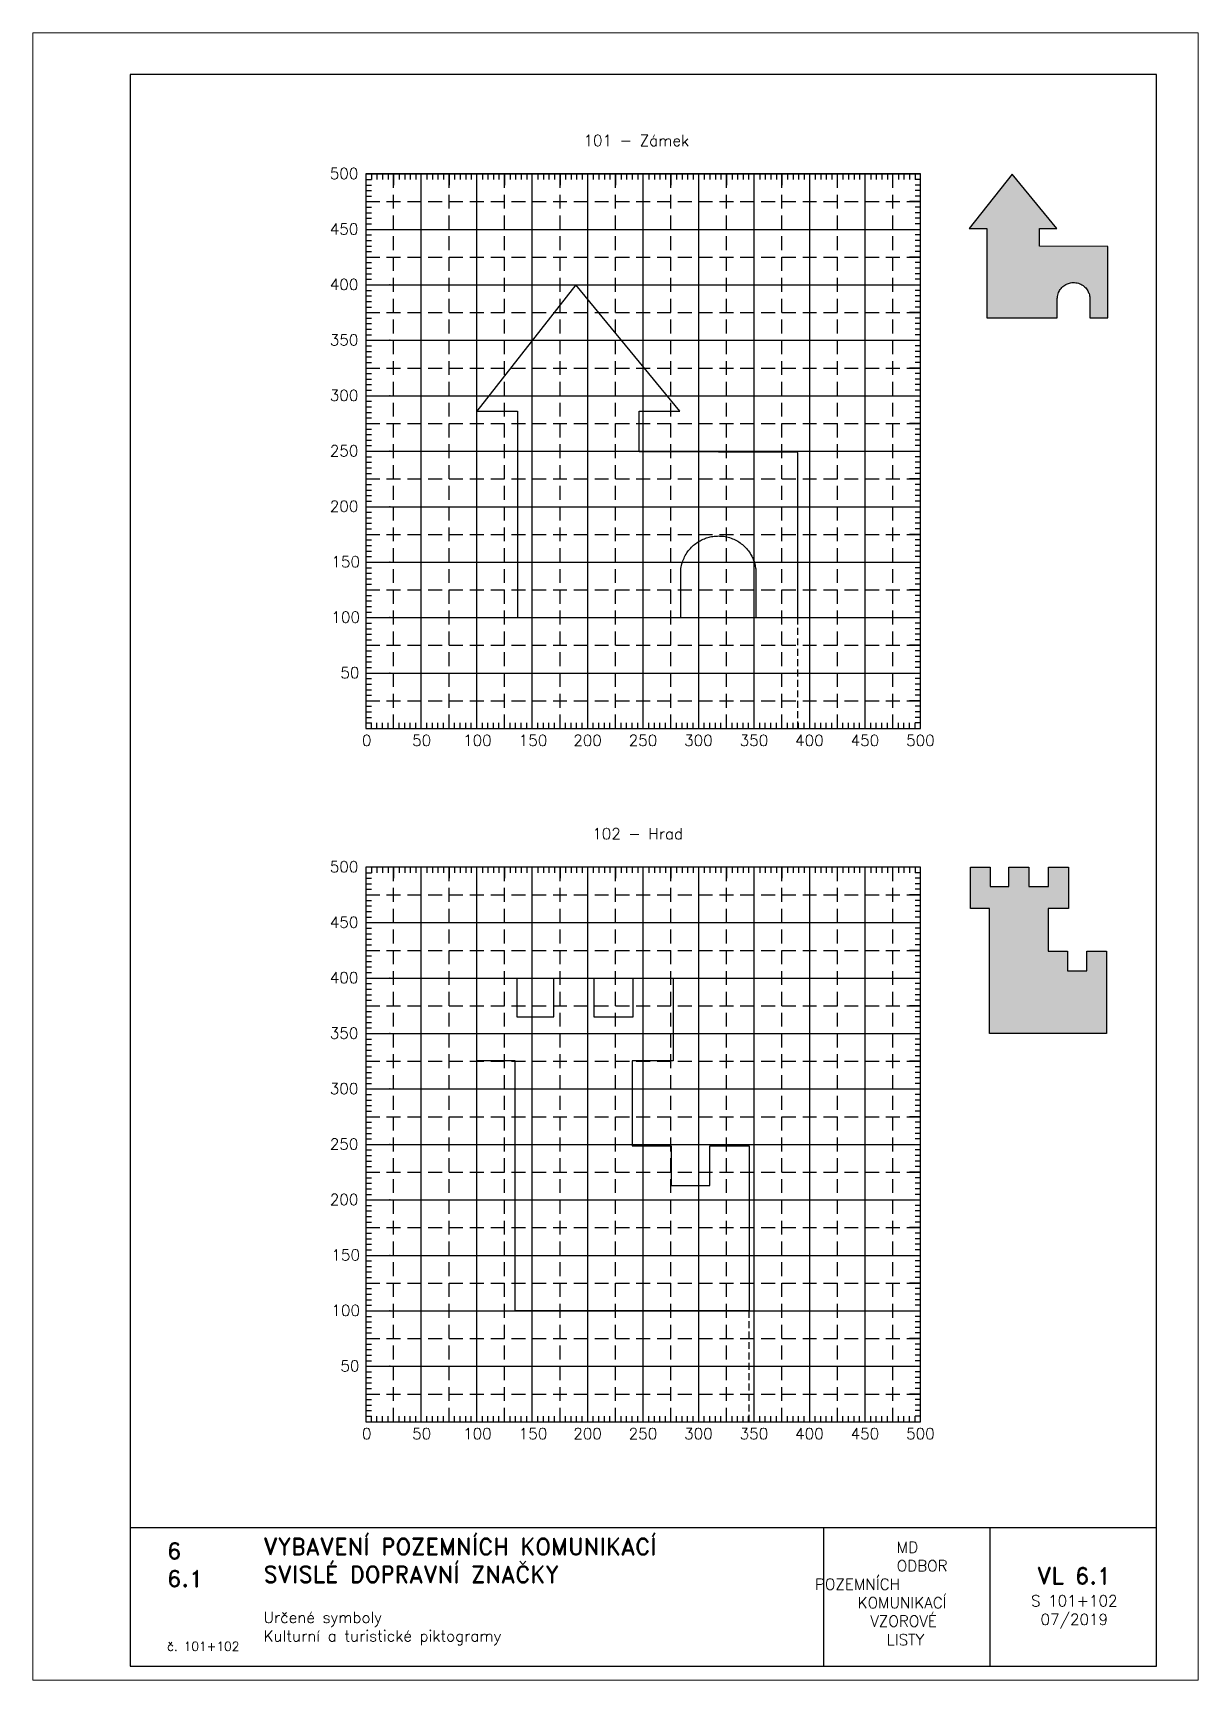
# Paper-space layout '101+102' of a CAD drawing. Header units: millimetres. Extents: x 0 to 210, y 0 to 297.
import ezdxf

# ---------------------------------------------------------------- set-up
doc = ezdxf.new("R2010")
doc.units = ezdxf.units.MM
doc.header["$LTSCALE"] = 5
doc.linetypes.add('ČÁRKOVANÁX2', pattern=[1.5, 1, -0.5])
for name, color, linetype in [('Kóty', 2, 'Continuous'), ('Pomocná', 2, 'Continuous'), ('Rozpiska', 7, 'Continuous'), ('Značka', 7, 'Continuous')]:
    doc.layers.add(name, color=color, linetype=linetype)
doc.layers.add('Rámeček', color=6, linetype='Continuous', plot=False)
doc.styles.get("Standard").update_dxf_attribs({"font": 'romand.shx', "height": 25})

psp = doc.layouts.new('101+102')

# ---------------------------------------------------------------- texts
at = {"layer": 'Kóty', "char_height": 2, "attachment_point": 1}
for s, insert in [('\\pi39.23804;101 - Zámek', (60, 278.6)), ('\\pi40.80948;102 - Hrad', (60, 153.6))]:
    psp.add_mtext_dynamic_manual_height_columns(s, width=100, gutter_width=125, heights=[0], dxfattribs=dict(at, insert=insert))
at = {"layer": 'Pomocná', "char_height": 2, "attachment_point": 1}
for s, insert in [('\\pi1.41968;500', (52.09, 272.65)), ('\\pi1.41968;450', (52.09, 262.65)), ('\\pi1.41968;400', (52.09, 252.65)), ('\\pi1.41968;350', (52.09, 242.65)), ('\\pi1.41968;300', (52.09, 232.65)), ('\\pi1.41968;250', (52.09, 222.65)), ('\\pi1.41968;200', (52.09, 212.65)), ('\\pi1.70539;150', (52.09, 202.65)), ('\\pi1.70539;100', (52.09, 192.65)), ('\\pi3.32444;50', (52.09, 182.65)), ('\\pi2.6146;0', (56.68, 170.43)), ('\\pi1.66222;50', (66.69, 170.43)), ('\\pi0.85269;100', (76.68, 170.43)), ('\\pi0.85269;150', (86.71, 170.43)), ('\\pi0.70984;200', (96.68, 170.43)), ('\\pi0.70984;250', (106.67, 170.43)), ('\\pi0.70984;300', (116.66, 170.43)), ('\\pi0.70984;350', (126.68, 170.43)), ('\\pi0.70984;400', (136.67, 170.43)), ('\\pi0.70984;450', (146.68, 170.43)), ('\\pi0.70984;500', (156.67, 170.43)), ('\\pi1.41968;500', (52.09, 147.65)), ('\\pi1.41968;450', (52.09, 137.65)), ('\\pi1.41968;400', (52.09, 127.65)), ('\\pi1.41968;350', (52.09, 117.65)), ('\\pi1.41968;300', (52.09, 107.65)), ('\\pi1.41968;250', (52.09, 97.65)), ('\\pi1.41968;200', (52.09, 87.65)), ('\\pi1.70539;150', (52.09, 77.65)), ('\\pi1.70539;100', (52.09, 67.65)), ('\\pi3.32444;50', (52.09, 57.65)), ('\\pi2.6146;0', (56.68, 45.43)), ('\\pi1.66222;50', (66.69, 45.43)), ('\\pi0.85269;100', (76.68, 45.43)), ('\\pi0.85269;150', (86.71, 45.43)), ('\\pi0.70984;200', (96.68, 45.43)), ('\\pi0.70984;250', (106.67, 45.43)), ('\\pi0.70984;300', (116.66, 45.43)), ('\\pi0.70984;350', (126.68, 45.43)), ('\\pi0.70984;400', (136.67, 45.43)), ('\\pi0.70984;450', (146.68, 45.43)), ('\\pi0.70984;500', (156.67, 45.43))]:
    psp.add_mtext_dynamic_manual_height_columns(s, width=6.5625, gutter_width=100, heights=[0], dxfattribs=dict(at, insert=insert))
at = {"layer": 'Rozpiska', "color": 7}
for s, width, heights, insert, char_height, attachment_point in [('6', 149.0422, [0], (24.17, 24.77), 3, 1), ('{\\C6;VYBAVENÍ POZEMNÍCH KOMUNIKACÍ\\P}SVISLÉ DOPRAVNÍ ZNAČKY{\\H1.34524x; }', 149.0422, [0], (41.56, 25.56), 3, 1), ('\\pi14.7414;{\\C6;MD\\P\\pi2.36044;}ODBOR POZEMNÍCH{\\H1.57143x; }\\P\\pi7.69378;KOMUNIKACÍ{\\H1.5x; }\\P\\pi9.97949;{\\C6;VZOROVÉ\\H1.47619x; \\H0.67742x;\\P\\pi12.93187;LISTY\\H1.26984x; }', 33.1018, [0], (140.95, 24.95), 2, 1), ('6.1', 149.0422, [0], (24.17, 19.78), 3, 1), ('{\\H1.5x;\\C6;VL 6.1\\P\\H0.66667x;S 101+102\\H1.66666x; \\H0.6x;\\P07/2019\\H1.80159x; }', 17.4487, [0], (187.69, 14.78), 2, 5), ('{\\C6;Určené symboly\\P}Kulturní a turistické piktogramy{\\H1.83333x; }', 149.0422, [0], (41.56, 12.29), 2, 1), ('{\\C6;č. 101+102}', 18.3305, [2.67], (24.17, 6.88), 1.6, 1)]:
    psp.add_mtext_dynamic_manual_height_columns(s, width=width, gutter_width=100, heights=heights, dxfattribs=dict(at, insert=insert, char_height=char_height, attachment_point=attachment_point))

# ---------------------------------------------------------------- hatches: boundary and pattern name
at = {"layer": 'Značka'}
h = psp.add_hatch(color=249, dxfattribs=at)
h.dxf.hatch_style = 1
edge = h.paths.add_edge_path()
edge.add_line((168.75, 261.73), (171.91, 261.73))
edge.add_line((171.91, 261.73), (171.91, 245.63))
edge.add_line((171.91, 245.63), (184.63, 245.63))
edge.add_line((184.63, 245.63), (184.63, 249.08))
edge.add_line((184.63, 249.08), (184.63, 249.15))
edge.add_line((184.63, 249.15), (184.64, 249.22))
edge.add_arc((187.41, 249.1), 2.78, 167.5199, 177.6033, ccw=False)
edge.add_arc((187.28, 249.13), 2.64, 156.9315, 167.5442, ccw=False)
edge.add_arc((187.29, 249.2), 2.62, 148.5239, 158.4224, ccw=False)
edge.add_arc((187.43, 249.12), 2.79, 139.2147, 148.5268, ccw=False)
edge.add_arc((187.51, 249.11), 2.86, 131.1417, 140.2082, ccw=False)
edge.add_arc((187.47, 249.16), 2.79, 121.8797, 131.1472, ccw=False)
edge.add_arc((187.5, 249.18), 2.79, 115.2677, 122.7608, ccw=False)
edge.add_arc((187.56, 249.07), 2.92, 108.085, 115.2661, ccw=False)
edge.add_arc((187.57, 249.16), 2.84, 100.7375, 108.8072, ccw=False)
edge.add_arc((187.51, 249.47), 2.52, 91.6921, 100.7573, ccw=False)
edge.add_arc((187.57, 248.85), 3.14, 91.1666, 92.4826, ccw=False)
edge.add_line((187.51, 251.99), (187.58, 251.99))
edge.add_line((187.58, 251.99), (187.65, 251.99))
edge.add_arc((187.57, 248.19), 3.8, 87.707, 88.7946, ccw=False)
edge.add_arc((187.61, 249.16), 2.83, 77.7911, 87.666, ccw=False)
edge.add_arc((187.64, 249.31), 2.67, 67.3428, 77.8253, ccw=False)
edge.add_arc((187.72, 249.33), 2.63, 58.9963, 68.8119, ccw=False)
edge.add_arc((187.65, 249.21), 2.77, 49.6738, 59.0054, ccw=False)
edge.add_arc((187.66, 249.14), 2.82, 41.5273, 50.6537, ccw=False)
edge.add_arc((187.72, 249.19), 2.74, 32.1843, 41.5569, ccw=False)
edge.add_arc((187.74, 249.16), 2.73, 25.4603, 33.0515, ccw=False)
edge.add_arc((187.63, 249.1), 2.86, 18.1968, 25.4649, ccw=False)
edge.add_arc((187.7, 249.09), 2.8, 10.7598, 18.9169, ccw=False)
edge.add_arc((187.99, 249.15), 2.5, 1.6887, 10.7827, ccw=False)
edge.add_line((190.49, 249.22), (190.49, 249.15))
edge.add_line((190.49, 249.15), (190.49, 249.08))
edge.add_line((190.49, 249.08), (190.49, 245.63))
edge.add_line((190.49, 245.63), (193.75, 245.63))
edge.add_line((193.75, 245.63), (193.75, 258.5))
edge.add_line((193.75, 258.5), (181.41, 258.54))
edge.add_line((181.41, 258.54), (181.41, 261.73))
edge.add_line((181.41, 261.73), (184.57, 261.73))
edge.add_line((184.57, 261.73), (176.47, 271.56))
edge.add_line((176.47, 271.56), (168.75, 261.73))
h = psp.add_hatch(color=249, dxfattribs=at)
h.dxf.hatch_style = 1
h.paths.add_polyline_path([(168.96, 146.58), (172.56, 146.58), (172.56, 143.07), (175.91, 143.07), (175.91, 146.58), (179.5, 146.58), (179.5, 143.07), (183.06, 143.07), (183.06, 146.58), (186.65, 146.58), (186.65, 139.11), (182.97, 139.11), (182.97, 131.44), (186.49, 131.44), (186.49, 127.89), (189.96, 127.89), (189.96, 131.44), (193.51, 131.44), (193.51, 116.58), (172.44, 116.58), (172.44, 139.11), (168.96, 139.11)])

# ---------------------------------------------------------------- linework, layer by layer
for p, q in [((60, 171.58), (65, 171.58)), ((60, 46.58), (65, 46.58))]:
    psp.add_line(p, q)
at = {"layer": 'Kóty'}
psp.add_lwpolyline([(60, 271.58), (160, 271.58), (160, 271.58), (60, 271.58)], close=True, dxfattribs=at)
at = {"layer": 'Pomocná'}
for p, q in [((60, 270.58), (61, 270.58)), ((61, 271.58), (61, 270.58)), ((62, 271.58), (62, 270.58)), ((63, 271.58), (63, 270.58)), ((64, 271.58), (64, 270.58)), ((65, 271.58), (65, 269.58)), ((66, 271.58), (66, 270.58)), ((67, 271.58), (67, 270.58)), ((68, 271.58), (68, 270.58)), ((69, 271.58), (69, 270.58)), ((71, 271.58), (71, 270.58)), ((72, 271.58), (72, 270.58)), ((73, 271.58), (73, 270.58)), ((74, 271.58), (74, 270.58)), ((75, 271.58), (75, 269.58)), ((76, 271.58), (76, 270.58)), ((77, 271.58), (77, 270.58)), ((78, 271.58), (78, 270.58)), ((79, 271.58), (79, 270.58)), ((81, 271.58), (81, 270.58)), ((82, 271.58), (82, 270.58)), ((83, 271.58), (83, 270.58)), ((84, 271.58), (84, 270.58)), ((85, 271.58), (85, 269.58)), ((86, 271.58), (86, 270.58)), ((87, 271.58), (87, 270.58)), ((88, 271.58), (88, 270.58)), ((89, 271.58), (89, 270.58)), ((91, 271.58), (91, 270.58)), ((92, 271.58), (92, 270.58)), ((93, 271.58), (93, 270.58)), ((94, 271.58), (94, 270.58)), ((95, 271.58), (95, 269.58)), ((96, 271.58), (96, 270.58)), ((97, 271.58), (97, 270.58)), ((98, 271.58), (98, 270.58)), ((99, 271.58), (99, 270.58)), ((101, 271.58), (101, 270.58)), ((102, 271.58), (102, 270.58)), ((103, 271.58), (103, 270.58)), ((104, 271.58), (104, 270.58)), ((105, 271.58), (105, 269.58)), ((106, 271.58), (106, 270.58)), ((107, 271.58), (107, 270.58)), ((108, 271.58), (108, 270.58)), ((109, 271.58), (109, 270.58)), ((111, 271.58), (111, 270.58)), ((112, 271.58), (112, 270.58)), ((113, 271.58), (113, 270.58)), ((114, 271.58), (114, 270.58)), ((115, 271.58), (115, 269.58)), ((116, 271.58), (116, 270.58)), ((117, 271.58), (117, 270.58)), ((118, 271.58), (118, 270.58)), ((119, 271.58), (119, 270.58)), ((121, 271.58), (121, 270.58)), ((122, 271.58), (122, 270.58)), ((123, 271.58), (123, 270.58)), ((124, 271.58), (124, 270.58)), ((125, 271.58), (125, 269.58)), ((126, 271.58), (126, 270.58)), ((127, 271.58), (127, 270.58)), ((128, 271.58), (128, 270.58)), ((129, 271.58), (129, 270.58)), ((131, 271.58), (131, 270.58)), ((132, 271.58), (132, 270.58)), ((133, 271.58), (133, 270.58)), ((134, 271.58), (134, 270.58)), ((135, 271.58), (135, 269.58)), ((136, 271.58), (136, 270.58)), ((137, 271.58), (137, 270.58)), ((138, 271.58), (138, 270.58)), ((139, 271.58), (139, 270.58)), ((141, 271.58), (141, 270.58)), ((142, 271.58), (142, 270.58)), ((143, 271.58), (143, 270.58)), ((144, 271.58), (144, 270.58)), ((146, 271.58), (146, 270.58)), ((147, 271.58), (147, 270.58)), ((148, 271.58), (148, 270.58)), ((149, 271.58), (149, 270.58)), ((151, 271.58), (151, 270.58)), ((152, 271.58), (152, 270.58)), ((153, 271.58), (153, 270.58)), ((154, 271.58), (154, 270.58)), ((156, 271.58), (156, 270.58)), ((157, 271.58), (157, 270.58)), ((158, 271.58), (158, 270.58)), ((159, 271.58), (159, 270.58)), ((160, 270.58), (159, 270.58)), ((60, 269.58), (61, 269.58)), ((60, 268.58), (61, 268.58)), ((60, 267.58), (61, 267.58)), ((160, 269.58), (159, 269.58)), ((160, 268.58), (159, 268.58)), ((160, 267.58), (159, 267.58)), ((60, 266.58), (62, 266.58)), ((60, 265.58), (61, 265.58)), ((60, 264.58), (61, 264.58)), ((160, 266.58), (158, 266.58)), ((160, 265.58), (159, 265.58)), ((160, 264.58), (159, 264.58)), ((60, 263.58), (61, 263.58)), ((60, 262.58), (61, 262.58)), ((160, 263.58), (159, 263.58)), ((160, 262.58), (159, 262.58)), ((60, 260.58), (61, 260.58)), ((60, 259.58), (61, 259.58)), ((60, 258.58), (61, 258.58)), ((160, 260.58), (159, 260.58)), ((160, 259.58), (159, 259.58)), ((160, 258.58), (159, 258.58)), ((60, 257.58), (61, 257.58)), ((60, 256.58), (62, 256.58)), ((60, 255.58), (61, 255.58)), ((160, 256.58), (158, 256.58)), ((160, 257.58), (159, 257.58)), ((160, 255.58), (159, 255.58)), ((60, 254.58), (61, 254.58)), ((60, 253.58), (61, 253.58)), ((60, 252.58), (61, 252.58)), ((160, 254.58), (159, 254.58)), ((160, 253.58), (159, 253.58)), ((160, 252.58), (159, 252.58)), ((60, 250.58), (61, 250.58)), ((60, 249.58), (61, 249.58)), ((160, 250.58), (159, 250.58)), ((160, 249.58), (159, 249.58)), ((60, 248.58), (61, 248.58)), ((60, 247.58), (61, 247.58)), ((60, 246.58), (62, 246.58)), ((160, 246.58), (158, 246.58)), ((160, 248.58), (159, 248.58)), ((160, 247.58), (159, 247.58)), ((60, 245.58), (61, 245.58)), ((60, 244.58), (61, 244.58)), ((60, 243.58), (61, 243.58)), ((160, 245.58), (159, 245.58)), ((160, 244.58), (159, 244.58)), ((160, 243.58), (159, 243.58)), ((60, 242.58), (61, 242.58)), ((60, 240.58), (61, 240.58)), ((160, 242.58), (159, 242.58)), ((160, 240.58), (159, 240.58)), ((60, 239.58), (61, 239.58)), ((60, 238.58), (61, 238.58)), ((160, 239.58), (159, 239.58)), ((160, 238.58), (159, 238.58)), ((60, 237.58), (61, 237.58)), ((60, 236.58), (62, 236.58)), ((60, 235.58), (61, 235.58)), ((160, 236.58), (158, 236.58)), ((160, 237.58), (159, 237.58)), ((160, 235.58), (159, 235.58)), ((60, 234.58), (61, 234.58)), ((60, 233.58), (61, 233.58)), ((60, 232.58), (61, 232.58)), ((160, 234.58), (159, 234.58)), ((160, 233.58), (159, 233.58)), ((160, 232.58), (159, 232.58)), ((60, 230.58), (61, 230.58)), ((60, 229.58), (61, 229.58)), ((160, 230.58), (159, 230.58)), ((160, 229.58), (159, 229.58)), ((60, 228.58), (61, 228.58)), ((60, 227.58), (61, 227.58)), ((60, 226.58), (62, 226.58)), ((160, 226.58), (158, 226.58)), ((160, 228.58), (159, 228.58)), ((160, 227.58), (159, 227.58)), ((60, 225.58), (61, 225.58)), ((60, 224.58), (61, 224.58)), ((60, 223.58), (61, 223.58)), ((160, 225.58), (159, 225.58)), ((160, 224.58), (159, 224.58)), ((160, 223.58), (159, 223.58)), ((60, 222.58), (61, 222.58)), ((60, 220.58), (61, 220.58)), ((160, 222.58), (159, 222.58)), ((160, 220.58), (159, 220.58)), ((60, 219.58), (61, 219.58)), ((60, 218.58), (61, 218.58)), ((60, 217.58), (61, 217.58)), ((160, 219.58), (159, 219.58)), ((160, 218.58), (159, 218.58)), ((160, 217.58), (159, 217.58)), ((60, 216.58), (62, 216.58)), ((60, 215.58), (61, 215.58)), ((60, 214.58), (61, 214.58)), ((160, 216.58), (158, 216.58)), ((160, 215.58), (159, 215.58)), ((160, 214.58), (159, 214.58)), ((60, 213.58), (61, 213.58)), ((60, 212.58), (61, 212.58)), ((160, 213.58), (159, 213.58)), ((160, 212.58), (159, 212.58)), ((60, 210.58), (61, 210.58)), ((60, 209.58), (61, 209.58)), ((60, 208.58), (61, 208.58)), ((160, 210.58), (159, 210.58)), ((160, 209.58), (159, 209.58)), ((160, 208.58), (159, 208.58)), ((60, 207.58), (61, 207.58)), ((60, 206.58), (62, 206.58)), ((60, 205.58), (61, 205.58)), ((160, 206.58), (158, 206.58)), ((160, 207.58), (159, 207.58)), ((160, 205.58), (159, 205.58)), ((60, 204.58), (61, 204.58)), ((60, 203.58), (61, 203.58)), ((60, 202.58), (61, 202.58)), ((160, 204.58), (159, 204.58)), ((160, 203.58), (159, 203.58)), ((160, 202.58), (159, 202.58)), ((60, 200.58), (61, 200.58)), ((60, 199.58), (61, 199.58)), ((160, 200.58), (159, 200.58)), ((160, 199.58), (159, 199.58)), ((60, 198.58), (61, 198.58)), ((60, 197.58), (61, 197.58)), ((60, 196.58), (62, 196.58)), ((160, 196.58), (158, 196.58)), ((160, 198.58), (159, 198.58)), ((160, 197.58), (159, 197.58)), ((60, 195.58), (61, 195.58)), ((60, 194.58), (61, 194.58)), ((60, 193.58), (61, 193.58)), ((160, 195.58), (159, 195.58)), ((160, 194.58), (159, 194.58)), ((160, 193.58), (159, 193.58)), ((60, 192.58), (61, 192.58)), ((60, 190.58), (61, 190.58)), ((160, 192.58), (159, 192.58)), ((160, 190.58), (159, 190.58)), ((60, 189.58), (61, 189.58)), ((60, 188.58), (61, 188.58)), ((60, 187.58), (61, 187.58)), ((160, 189.58), (159, 189.58)), ((160, 188.58), (159, 188.58)), ((160, 187.58), (159, 187.58)), ((60, 186.58), (62, 186.58)), ((60, 185.58), (61, 185.58)), ((60, 184.58), (61, 184.58)), ((160, 186.58), (158, 186.58)), ((160, 185.58), (159, 185.58)), ((160, 184.58), (159, 184.58)), ((60, 183.58), (61, 183.58)), ((60, 182.58), (61, 182.58)), ((160, 183.58), (159, 183.58)), ((160, 182.58), (159, 182.58)), ((60, 180.58), (61, 180.58)), ((60, 179.58), (61, 179.58)), ((60, 178.58), (61, 178.58)), ((160, 180.58), (159, 180.58)), ((160, 179.58), (159, 179.58)), ((160, 178.58), (159, 178.58)), ((60, 177.58), (61, 177.58)), ((60, 176.58), (62, 176.58)), ((60, 175.58), (61, 175.58)), ((160, 176.58), (158, 176.58)), ((160, 177.58), (159, 177.58)), ((160, 175.58), (159, 175.58)), ((60, 174.58), (61, 174.58)), ((60, 173.58), (61, 173.58)), ((60, 172.58), (61, 172.58)), ((61, 171.58), (61, 172.58)), ((62, 171.58), (62, 172.58)), ((63, 171.58), (63, 172.58)), ((64, 171.58), (64, 172.58)), ((65, 171.58), (65, 173.58)), ((66, 171.58), (66, 172.58)), ((67, 171.58), (67, 172.58)), ((68, 171.58), (68, 172.58)), ((69, 171.58), (69, 172.58)), ((71, 171.58), (71, 172.58)), ((72, 171.58), (72, 172.58)), ((73, 171.58), (73, 172.58)), ((74, 171.58), (74, 172.58)), ((75, 171.58), (75, 173.58)), ((76, 171.58), (76, 172.58)), ((77, 171.58), (77, 172.58)), ((78, 171.58), (78, 172.58)), ((79, 171.58), (79, 172.58)), ((81, 171.58), (81, 172.58)), ((82, 171.58), (82, 172.58)), ((83, 171.58), (83, 172.58)), ((84, 171.58), (84, 172.58)), ((85, 171.58), (85, 173.58)), ((86, 171.58), (86, 172.58)), ((87, 171.58), (87, 172.58)), ((88, 171.58), (88, 172.58)), ((89, 171.58), (89, 172.58)), ((91, 171.58), (91, 172.58)), ((92, 171.58), (92, 172.58)), ((93, 171.58), (93, 172.58)), ((94, 171.58), (94, 172.58)), ((95, 171.58), (95, 173.58)), ((96, 171.58), (96, 172.58)), ((97, 171.58), (97, 172.58)), ((98, 171.58), (98, 172.58)), ((99, 171.58), (99, 172.58)), ((101, 171.58), (101, 172.58)), ((102, 171.58), (102, 172.58)), ((103, 171.58), (103, 172.58)), ((104, 171.58), (104, 172.58)), ((105, 171.58), (105, 173.58)), ((106, 171.58), (106, 172.58)), ((107, 171.58), (107, 172.58)), ((108, 171.58), (108, 172.58)), ((109, 171.58), (109, 172.58)), ((111, 171.58), (111, 172.58)), ((112, 171.58), (112, 172.58)), ((113, 171.58), (113, 172.58)), ((114, 171.58), (114, 172.58)), ((115, 171.58), (115, 173.58)), ((116, 171.58), (116, 172.58)), ((117, 171.58), (117, 172.58)), ((118, 171.58), (118, 172.58)), ((119, 171.58), (119, 172.58)), ((121, 171.58), (121, 172.58)), ((122, 171.58), (122, 172.58)), ((123, 171.58), (123, 172.58)), ((124, 171.58), (124, 172.58)), ((125, 171.58), (125, 173.58)), ((126, 171.58), (126, 172.58)), ((127, 171.58), (127, 172.58)), ((128, 171.58), (128, 172.58)), ((129, 171.58), (129, 172.58)), ((131, 171.58), (131, 172.58)), ((132, 171.58), (132, 172.58)), ((133, 171.58), (133, 172.58)), ((134, 171.58), (134, 172.58)), ((135, 171.58), (135, 173.58)), ((136, 171.58), (136, 172.58)), ((137, 171.58), (137, 172.58)), ((138, 171.58), (138, 172.58)), ((139, 171.58), (139, 172.58)), ((141, 171.58), (141, 172.58)), ((142, 171.58), (142, 172.58)), ((143, 171.58), (143, 172.58)), ((144, 171.58), (144, 172.58)), ((145, 171.58), (145, 173.58)), ((146, 171.58), (146, 172.58)), ((147, 171.58), (147, 172.58)), ((148, 171.58), (148, 172.58)), ((149, 171.58), (149, 172.58)), ((151, 171.58), (151, 172.58)), ((152, 171.58), (152, 172.58)), ((153, 171.58), (153, 172.58)), ((154, 171.58), (154, 172.58)), ((155, 171.58), (155, 173.58)), ((156, 171.58), (156, 172.58)), ((157, 171.58), (157, 172.58)), ((158, 171.58), (158, 172.58)), ((160, 174.58), (159, 174.58)), ((160, 173.58), (159, 173.58)), ((160, 172.58), (159, 172.58)), ((159, 171.58), (159, 172.58)), ((60, 145.58), (61, 145.58)), ((61, 146.58), (61, 145.58)), ((62, 146.58), (62, 145.58)), ((63, 146.58), (63, 145.58)), ((64, 146.58), (64, 145.58)), ((65, 146.58), (65, 144.58)), ((66, 146.58), (66, 145.58)), ((67, 146.58), (67, 145.58)), ((68, 146.58), (68, 145.58)), ((69, 146.58), (69, 145.58)), ((71, 146.58), (71, 145.58)), ((72, 146.58), (72, 145.58)), ((73, 146.58), (73, 145.58)), ((74, 146.58), (74, 145.58)), ((75, 146.58), (75, 144.58)), ((76, 146.58), (76, 145.58)), ((77, 146.58), (77, 145.58)), ((78, 146.58), (78, 145.58)), ((79, 146.58), (79, 145.58)), ((81, 146.58), (81, 145.58)), ((82, 146.58), (82, 145.58)), ((83, 146.58), (83, 145.58)), ((84, 146.58), (84, 145.58)), ((85, 146.58), (85, 144.58)), ((86, 146.58), (86, 145.58)), ((87, 146.58), (87, 145.58)), ((88, 146.58), (88, 145.58)), ((89, 146.58), (89, 145.58)), ((91, 146.58), (91, 145.58)), ((92, 146.58), (92, 145.58)), ((93, 146.58), (93, 145.58)), ((94, 146.58), (94, 145.58)), ((95, 146.58), (95, 144.58)), ((96, 146.58), (96, 145.58)), ((97, 146.58), (97, 145.58)), ((98, 146.58), (98, 145.58)), ((99, 146.58), (99, 145.58)), ((101, 146.58), (101, 145.58)), ((102, 146.58), (102, 145.58)), ((103, 146.58), (103, 145.58)), ((104, 146.58), (104, 145.58)), ((105, 146.58), (105, 144.58)), ((106, 146.58), (106, 145.58)), ((107, 146.58), (107, 145.58)), ((108, 146.58), (108, 145.58)), ((109, 146.58), (109, 145.58)), ((111, 146.58), (111, 145.58)), ((112, 146.58), (112, 145.58)), ((113, 146.58), (113, 145.58)), ((114, 146.58), (114, 145.58)), ((115, 146.58), (115, 144.58)), ((116, 146.58), (116, 145.58)), ((117, 146.58), (117, 145.58)), ((118, 146.58), (118, 145.58)), ((119, 146.58), (119, 145.58)), ((121, 146.58), (121, 145.58)), ((122, 146.58), (122, 145.58)), ((123, 146.58), (123, 145.58)), ((124, 146.58), (124, 145.58)), ((125, 146.58), (125, 144.58)), ((126, 146.58), (126, 145.58)), ((127, 146.58), (127, 145.58)), ((128, 146.58), (128, 145.58)), ((129, 146.58), (129, 145.58)), ((131, 146.58), (131, 145.58)), ((132, 146.58), (132, 145.58)), ((133, 146.58), (133, 145.58)), ((134, 146.58), (134, 145.58)), ((135, 146.58), (135, 144.58)), ((136, 146.58), (136, 145.58)), ((137, 146.58), (137, 145.58)), ((138, 146.58), (138, 145.58)), ((139, 146.58), (139, 145.58)), ((141, 146.58), (141, 145.58)), ((142, 146.58), (142, 145.58)), ((143, 146.58), (143, 145.58)), ((144, 146.58), (144, 145.58)), ((146, 146.58), (146, 145.58)), ((147, 146.58), (147, 145.58)), ((148, 146.58), (148, 145.58)), ((149, 146.58), (149, 145.58)), ((151, 146.58), (151, 145.58)), ((152, 146.58), (152, 145.58)), ((153, 146.58), (153, 145.58)), ((154, 146.58), (154, 145.58)), ((156, 146.58), (156, 145.58)), ((157, 146.58), (157, 145.58)), ((158, 146.58), (158, 145.58)), ((159, 146.58), (159, 145.58)), ((160, 145.58), (159, 145.58)), ((60, 144.58), (61, 144.58)), ((60, 143.58), (61, 143.58)), ((60, 142.58), (61, 142.58)), ((160, 144.58), (159, 144.58)), ((160, 143.58), (159, 143.58)), ((160, 142.58), (159, 142.58)), ((60, 141.58), (62, 141.58)), ((60, 140.58), (61, 140.58)), ((160, 141.58), (158, 141.58)), ((160, 140.58), (159, 140.58)), ((60, 139.58), (61, 139.58)), ((60, 138.58), (61, 138.58)), ((60, 137.58), (61, 137.58)), ((160, 139.58), (159, 139.58)), ((160, 138.58), (159, 138.58)), ((160, 137.58), (159, 137.58)), ((60, 135.58), (61, 135.58)), ((60, 134.58), (61, 134.58)), ((160, 135.58), (159, 135.58)), ((160, 134.58), (159, 134.58)), ((60, 133.58), (61, 133.58)), ((60, 132.58), (61, 132.58)), ((60, 131.58), (62, 131.58)), ((160, 131.58), (158, 131.58)), ((160, 133.58), (159, 133.58)), ((160, 132.58), (159, 132.58)), ((60, 130.58), (61, 130.58)), ((60, 129.58), (61, 129.58)), ((60, 128.58), (61, 128.58)), ((160, 130.58), (159, 130.58)), ((160, 129.58), (159, 129.58)), ((160, 128.58), (159, 128.58)), ((60, 127.58), (61, 127.58)), ((60, 125.58), (61, 125.58)), ((160, 127.58), (159, 127.58)), ((160, 125.58), (159, 125.58)), ((60, 124.58), (61, 124.58)), ((60, 123.58), (61, 123.58)), ((60, 122.58), (61, 122.58)), ((160, 124.58), (159, 124.58)), ((160, 123.58), (159, 123.58)), ((160, 122.58), (159, 122.58)), ((60, 121.58), (62, 121.58)), ((60, 120.58), (61, 120.58)), ((60, 119.58), (61, 119.58)), ((160, 121.58), (158, 121.58)), ((160, 120.58), (159, 120.58)), ((160, 119.58), (159, 119.58)), ((60, 118.58), (61, 118.58)), ((60, 117.58), (61, 117.58)), ((160, 118.58), (159, 118.58)), ((160, 117.58), (159, 117.58)), ((60, 115.58), (61, 115.58)), ((60, 114.58), (61, 114.58)), ((60, 113.58), (61, 113.58)), ((160, 115.58), (159, 115.58)), ((160, 114.58), (159, 114.58)), ((160, 113.58), (159, 113.58)), ((60, 112.58), (61, 112.58)), ((60, 111.58), (62, 111.58)), ((60, 110.58), (61, 110.58)), ((160, 111.58), (158, 111.58)), ((160, 112.58), (159, 112.58)), ((160, 110.58), (159, 110.58)), ((60, 109.58), (61, 109.58)), ((60, 108.58), (61, 108.58)), ((60, 107.58), (61, 107.58)), ((160, 109.58), (159, 109.58)), ((160, 108.58), (159, 108.58)), ((160, 107.58), (159, 107.58)), ((60, 105.58), (61, 105.58)), ((60, 104.58), (61, 104.58)), ((160, 105.58), (159, 105.58)), ((160, 104.58), (159, 104.58)), ((60, 103.58), (61, 103.58)), ((60, 102.58), (61, 102.58)), ((60, 101.58), (62, 101.58)), ((160, 101.58), (158, 101.58)), ((160, 103.58), (159, 103.58)), ((160, 102.58), (159, 102.58)), ((60, 100.58), (61, 100.58)), ((60, 99.58), (61, 99.58)), ((60, 98.58), (61, 98.58)), ((160, 100.58), (159, 100.58)), ((160, 99.58), (159, 99.58)), ((160, 98.58), (159, 98.58)), ((60, 97.58), (61, 97.58)), ((60, 95.58), (61, 95.58)), ((160, 97.58), (159, 97.58)), ((160, 95.58), (159, 95.58)), ((60, 94.58), (61, 94.58)), ((60, 93.58), (61, 93.58)), ((60, 92.58), (61, 92.58)), ((160, 94.58), (159, 94.58)), ((160, 93.58), (159, 93.58)), ((160, 92.58), (159, 92.58)), ((60, 91.58), (62, 91.58)), ((60, 90.58), (61, 90.58)), ((60, 89.58), (61, 89.58)), ((160, 91.58), (158, 91.58)), ((160, 90.58), (159, 90.58)), ((160, 89.58), (159, 89.58)), ((60, 88.58), (61, 88.58)), ((60, 87.58), (61, 87.58)), ((160, 88.58), (159, 88.58)), ((160, 87.58), (159, 87.58)), ((60, 85.58), (61, 85.58)), ((60, 84.58), (61, 84.58)), ((60, 83.58), (61, 83.58)), ((160, 85.58), (159, 85.58)), ((160, 84.58), (159, 84.58)), ((160, 83.58), (159, 83.58)), ((60, 82.58), (61, 82.58)), ((60, 81.58), (62, 81.58)), ((60, 80.58), (61, 80.58)), ((160, 81.58), (158, 81.58)), ((160, 82.58), (159, 82.58)), ((160, 80.58), (159, 80.58)), ((60, 79.58), (61, 79.58)), ((60, 78.58), (61, 78.58)), ((60, 77.58), (61, 77.58)), ((160, 79.58), (159, 79.58)), ((160, 78.58), (159, 78.58)), ((160, 77.58), (159, 77.58)), ((60, 75.58), (61, 75.58)), ((60, 74.58), (61, 74.58)), ((160, 75.58), (159, 75.58)), ((160, 74.58), (159, 74.58)), ((60, 73.58), (61, 73.58)), ((60, 72.58), (61, 72.58)), ((60, 71.58), (62, 71.58)), ((160, 71.58), (158, 71.58)), ((160, 73.58), (159, 73.58)), ((160, 72.58), (159, 72.58)), ((60, 70.58), (61, 70.58)), ((60, 69.58), (61, 69.58)), ((60, 68.58), (61, 68.58)), ((160, 70.58), (159, 70.58)), ((160, 69.58), (159, 69.58)), ((160, 68.58), (159, 68.58)), ((60, 67.58), (61, 67.58)), ((60, 65.58), (61, 65.58)), ((160, 67.58), (159, 67.58)), ((160, 65.58), (159, 65.58)), ((60, 64.58), (61, 64.58)), ((60, 63.58), (61, 63.58)), ((60, 62.58), (61, 62.58)), ((160, 64.58), (159, 64.58)), ((160, 63.58), (159, 63.58)), ((160, 62.58), (159, 62.58)), ((60, 61.58), (62, 61.58)), ((60, 60.58), (61, 60.58)), ((60, 59.58), (61, 59.58)), ((160, 61.58), (158, 61.58)), ((160, 60.58), (159, 60.58)), ((160, 59.58), (159, 59.58)), ((60, 58.58), (61, 58.58)), ((60, 57.58), (61, 57.58)), ((160, 58.58), (159, 58.58)), ((160, 57.58), (159, 57.58)), ((60, 55.58), (61, 55.58)), ((60, 54.58), (61, 54.58)), ((60, 53.58), (61, 53.58)), ((160, 55.58), (159, 55.58)), ((160, 54.58), (159, 54.58)), ((160, 53.58), (159, 53.58)), ((60, 52.58), (61, 52.58)), ((60, 51.58), (62, 51.58)), ((60, 50.58), (61, 50.58)), ((160, 51.58), (158, 51.58)), ((160, 52.58), (159, 52.58)), ((160, 50.58), (159, 50.58)), ((60, 49.58), (61, 49.58)), ((60, 48.58), (61, 48.58)), ((60, 47.58), (61, 47.58)), ((61, 46.58), (61, 47.58)), ((62, 46.58), (62, 47.58)), ((63, 46.58), (63, 47.58)), ((64, 46.58), (64, 47.58)), ((65, 46.58), (65, 48.58)), ((66, 46.58), (66, 47.58)), ((67, 46.58), (67, 47.58)), ((68, 46.58), (68, 47.58)), ((69, 46.58), (69, 47.58)), ((71, 46.58), (71, 47.58)), ((72, 46.58), (72, 47.58)), ((73, 46.58), (73, 47.58)), ((74, 46.58), (74, 47.58)), ((75, 46.58), (75, 48.58)), ((76, 46.58), (76, 47.58)), ((77, 46.58), (77, 47.58)), ((78, 46.58), (78, 47.58)), ((79, 46.58), (79, 47.58)), ((81, 46.58), (81, 47.58)), ((82, 46.58), (82, 47.58)), ((83, 46.58), (83, 47.58)), ((84, 46.58), (84, 47.58)), ((85, 46.58), (85, 48.58)), ((86, 46.58), (86, 47.58)), ((87, 46.58), (87, 47.58)), ((88, 46.58), (88, 47.58)), ((89, 46.58), (89, 47.58)), ((91, 46.58), (91, 47.58)), ((92, 46.58), (92, 47.58)), ((93, 46.58), (93, 47.58)), ((94, 46.58), (94, 47.58)), ((95, 46.58), (95, 48.58)), ((96, 46.58), (96, 47.58)), ((97, 46.58), (97, 47.58)), ((98, 46.58), (98, 47.58)), ((99, 46.58), (99, 47.58)), ((101, 46.58), (101, 47.58)), ((102, 46.58), (102, 47.58)), ((103, 46.58), (103, 47.58)), ((104, 46.58), (104, 47.58)), ((105, 46.58), (105, 48.58)), ((106, 46.58), (106, 47.58)), ((107, 46.58), (107, 47.58)), ((108, 46.58), (108, 47.58)), ((109, 46.58), (109, 47.58)), ((111, 46.58), (111, 47.58)), ((112, 46.58), (112, 47.58)), ((113, 46.58), (113, 47.58)), ((114, 46.58), (114, 47.58)), ((115, 46.58), (115, 48.58)), ((116, 46.58), (116, 47.58)), ((117, 46.58), (117, 47.58)), ((118, 46.58), (118, 47.58)), ((119, 46.58), (119, 47.58)), ((121, 46.58), (121, 47.58)), ((122, 46.58), (122, 47.58)), ((123, 46.58), (123, 47.58)), ((124, 46.58), (124, 47.58)), ((125, 46.58), (125, 48.58)), ((126, 46.58), (126, 47.58)), ((127, 46.58), (127, 47.58)), ((128, 46.58), (128, 47.58)), ((129, 46.58), (129, 47.58)), ((131, 46.58), (131, 47.58)), ((132, 46.58), (132, 47.58)), ((133, 46.58), (133, 47.58)), ((134, 46.58), (134, 47.58)), ((135, 46.58), (135, 48.58)), ((136, 46.58), (136, 47.58)), ((137, 46.58), (137, 47.58)), ((138, 46.58), (138, 47.58)), ((139, 46.58), (139, 47.58)), ((141, 46.58), (141, 47.58)), ((142, 46.58), (142, 47.58)), ((143, 46.58), (143, 47.58)), ((144, 46.58), (144, 47.58)), ((145, 46.58), (145, 48.58)), ((146, 46.58), (146, 47.58)), ((147, 46.58), (147, 47.58)), ((148, 46.58), (148, 47.58)), ((149, 46.58), (149, 47.58)), ((151, 46.58), (151, 47.58)), ((152, 46.58), (152, 47.58)), ((153, 46.58), (153, 47.58)), ((154, 46.58), (154, 47.58)), ((155, 46.58), (155, 48.58)), ((156, 46.58), (156, 47.58)), ((157, 46.58), (157, 47.58)), ((158, 46.58), (158, 47.58)), ((160, 49.58), (159, 49.58)), ((160, 48.58), (159, 48.58)), ((160, 47.58), (159, 47.58)), ((159, 46.58), (159, 47.58))]:
    psp.add_line(p, q, dxfattribs=at)
at = {"layer": 'Pomocná', "linetype": 'ČÁRKOVANÁX2', "ltscale": 0.5}
for p, q in [((65, 171.58), (65, 271.58)), ((75, 171.58), (75, 271.58)), ((85, 171.58), (85, 271.58)), ((95, 171.58), (95, 271.58)), ((105, 171.58), (105, 271.58)), ((115, 171.58), (115, 271.58)), ((125, 171.58), (125, 271.58)), ((135, 171.58), (135, 271.58)), ((145, 171.58), (145, 271.58)), ((155, 171.58), (155, 271.58)), ((60, 266.58), (160, 266.58)), ((60, 256.58), (160, 256.58)), ((60, 246.58), (160, 246.58)), ((60, 236.58), (160, 236.58)), ((60, 226.58), (160, 226.58)), ((60, 216.58), (160, 216.58)), ((60, 206.58), (160, 206.58)), ((60, 196.58), (160, 196.58)), ((60, 186.58), (160, 186.58)), ((60, 176.58), (160, 176.58)), ((65, 46.58), (65, 146.58)), ((75, 46.58), (75, 146.58)), ((85, 46.58), (85, 146.58)), ((95, 46.58), (95, 146.58)), ((105, 46.58), (105, 146.58)), ((115, 46.58), (115, 146.58)), ((125, 46.58), (125, 146.58)), ((135, 46.58), (135, 146.58)), ((145, 46.58), (145, 146.58)), ((155, 46.58), (155, 146.58)), ((60, 141.58), (160, 141.58)), ((60, 131.58), (160, 131.58)), ((60, 121.58), (160, 121.58)), ((60, 111.58), (160, 111.58)), ((60, 101.58), (160, 101.58)), ((60, 91.58), (160, 91.58)), ((60, 81.58), (160, 81.58)), ((60, 71.58), (160, 71.58)), ((60, 61.58), (160, 61.58)), ((60, 51.58), (160, 51.58))]:
    psp.add_line(p, q, dxfattribs=at)
at = {"layer": 'Pomocná', "color": 6}
for p, q in [((70, 171.58), (70, 271.58)), ((80, 171.58), (80, 271.58)), ((90, 171.58), (90, 271.58)), ((100, 171.58), (100, 271.58)), ((110, 171.58), (110, 271.58)), ((120, 171.58), (120, 271.58)), ((130, 171.58), (130, 271.58)), ((140, 171.58), (140, 271.58)), ((150, 171.58), (150, 271.58)), ((60, 261.58), (160, 261.58)), ((60, 251.58), (160, 251.58)), ((60, 241.58), (160, 241.58)), ((60, 231.58), (160, 231.58)), ((60, 221.58), (160, 221.58)), ((60, 211.58), (160, 211.58)), ((60, 201.58), (160, 201.58)), ((60, 191.58), (160, 191.58)), ((60, 181.58), (160, 181.58)), ((70, 46.58), (70, 146.58)), ((80, 46.58), (80, 146.58)), ((90, 46.58), (90, 146.58)), ((100, 46.58), (100, 146.58)), ((110, 46.58), (110, 146.58)), ((120, 46.58), (120, 146.58)), ((130, 46.58), (130, 146.58)), ((140, 46.58), (140, 146.58)), ((150, 46.58), (150, 146.58)), ((60, 136.58), (160, 136.58)), ((60, 126.58), (160, 126.58)), ((60, 116.58), (160, 116.58)), ((60, 106.58), (160, 106.58)), ((60, 96.58), (160, 96.58)), ((60, 86.58), (160, 86.58)), ((60, 76.58), (160, 76.58)), ((60, 66.58), (160, 66.58)), ((60, 56.58), (160, 56.58))]:
    psp.add_line(p, q, dxfattribs=at)
at = {"layer": 'Pomocná', "linetype": 'ČÁRKOVANÁX2', "ltscale": 0.25}
for p, q in [((137.85, 171.58), (137.85, 191.58)), ((129.1, 46.58), (129.1, 66.58))]:
    psp.add_line(p, q, dxfattribs=at)
at = {"layer": 'Pomocná', "color": 7}
for points in [[(60, 171.58), (160, 171.58), (160, 271.58), (60, 271.58)], [(60, 46.58), (160, 46.58), (160, 146.58), (60, 146.58)]]:
    psp.add_lwpolyline(points, close=True, dxfattribs=at)
at = {"layer": 'Pomocná'}
for p in [(64.31, 251.58), (64.31, 241.58), (64.31, 231.58), (64.31, 221.58), (64.31, 211.58), (64.31, 201.58), (64.31, 191.58), (64.31, 181.58), (64.31, 126.58), (64.31, 116.58), (64.31, 106.58), (64.31, 96.58), (64.31, 86.58), (64.31, 76.58), (64.31, 66.58), (64.31, 56.58)]:
    psp.add_point(p, dxfattribs=at)
at = {"layer": 'Rozpiska', "color": 7}
for p, q in [((17.5, 27.5), (202.5, 27.5)), ((142.5, 27.5), (142.5, 2.5)), ((172.5, 27.5), (172.5, 2.5))]:
    psp.add_line(p, q, dxfattribs=at)
psp.add_lwpolyline([(17.5, 2.5), (202.5, 2.5), (202.5, 289.5), (17.5, 289.5)], close=True, dxfattribs=at)
at = {"layer": 'Značka', "color": 249}
psp.add_lwpolyline([(168.75, 261.73), (171.91, 261.73), (171.91, 245.63), (184.63, 245.63), (184.63, 249.08), (184.63, 249.15), (184.64, 249.22, -0.044025), (184.7, 249.7, -0.04634), (184.85, 250.17, -0.043217), (185.05, 250.57, -0.040654), (185.32, 250.94, -0.039581), (185.63, 251.26, -0.040459), (185.99, 251.53, -0.032706), (186.31, 251.71, -0.031344), (186.65, 251.84, -0.035225), (187.04, 251.94, -0.039575), (187.43, 251.99, -0.005742), (187.51, 251.99), (187.58, 251.99), (187.65, 251.99, -0.004746), (187.72, 251.99, -0.043114), (188.21, 251.93, -0.04577), (188.67, 251.78, -0.042855), (189.08, 251.58, -0.040739), (189.44, 251.32, -0.039842), (189.77, 251.01, -0.040918), (190.03, 250.65, -0.033135), (190.21, 250.33, -0.031724), (190.35, 250, -0.035607), (190.45, 249.61, -0.039701), (190.49, 249.22), (190.49, 249.15), (190.49, 249.08), (190.49, 245.63), (193.75, 245.63), (193.75, 258.5), (181.41, 258.54), (181.41, 261.73), (184.57, 261.73), (176.47, 271.56), (168.75, 261.73)], format="xyb", dxfattribs=at)
at = {"layer": 'Značka', "color": 60}
psp.add_lwpolyline([(80, 228.83), (87.32, 228.83), (87.32, 191.58), (116.75, 191.58), (116.75, 199.55), (116.75, 199.72), (116.75, 199.88, -0.044025), (116.9, 201, -0.04634), (117.25, 202.08, -0.043217), (117.71, 203.02, -0.040654), (118.33, 203.86, -0.039581), (119.06, 204.61, -0.040459), (119.9, 205.23, -0.032706), (120.64, 205.64, -0.031344), (121.42, 205.95, -0.035225), (122.32, 206.19, -0.039575), (123.23, 206.29, -0.005742), (123.4, 206.29), (123.56, 206.3), (123.73, 206.29, -0.004746), (123.9, 206.29, -0.043114), (125.02, 206.15, -0.04577), (126.1, 205.81, -0.042855), (127.03, 205.35, -0.040739), (127.88, 204.74, -0.039842), (128.63, 204.02, -0.040918), (129.25, 203.2, -0.033135), (129.66, 202.46, -0.031724), (129.97, 201.69, -0.035607), (130.2, 200.8, -0.039701), (130.3, 199.88), (130.31, 199.72), (130.31, 199.55), (130.31, 191.58), (137.85, 191.58), (137.85, 221.37), (109.28, 221.44), (109.28, 228.83), (116.6, 228.83), (97.87, 251.58), (80, 228.83)], format="xyb", dxfattribs=at)
at = {"layer": 'Značka', "color": 249}
psp.add_lwpolyline([(168.96, 146.58), (172.56, 146.58), (172.56, 143.07), (175.91, 143.07), (175.91, 146.58), (179.5, 146.58), (179.5, 143.07), (183.06, 143.07), (183.06, 146.58), (186.65, 146.58), (186.65, 139.11), (182.97, 139.11), (182.97, 131.44), (186.49, 131.44), (186.49, 127.89), (189.96, 127.89), (189.96, 131.44), (193.51, 131.44), (193.51, 116.58), (172.44, 116.58), (172.44, 139.11), (168.96, 139.11), (168.96, 146.58)], dxfattribs=at)
at = {"layer": 'Značka', "color": 60}
psp.add_lwpolyline([(80, 126.58), (87.19, 126.58), (87.19, 119.56), (93.89, 119.56), (93.89, 126.58), (101.08, 126.58), (101.08, 119.56), (108.18, 119.56), (108.18, 126.58), (115.37, 126.58), (115.37, 111.64), (108.02, 111.64), (108.02, 96.3), (115.05, 96.3), (115.05, 89.2), (121.99, 89.2), (121.99, 96.3), (129.1, 96.3), (129.1, 66.58), (86.94, 66.58), (86.94, 111.64), (80, 111.64), (80, 126.58)], dxfattribs=at)

psp.set_redraw_order([(e.dxf.handle, doc.entitydb.next_handle()) for e in psp.query("TEXT MTEXT ATTDEF DIMENSION ARC_DIMENSION")])  # texts and dimensions are drawn at this point

# ---------------------------------------------------------------- viewports
at = {"layer": 'Rámeček'}
psp.add_viewport(center=(105, 148.5), size=(210, 297), view_center_point=(-54.71, 407.43), view_height=2970, dxfattribs=at)

doc.saveas('drawing.dxf')
